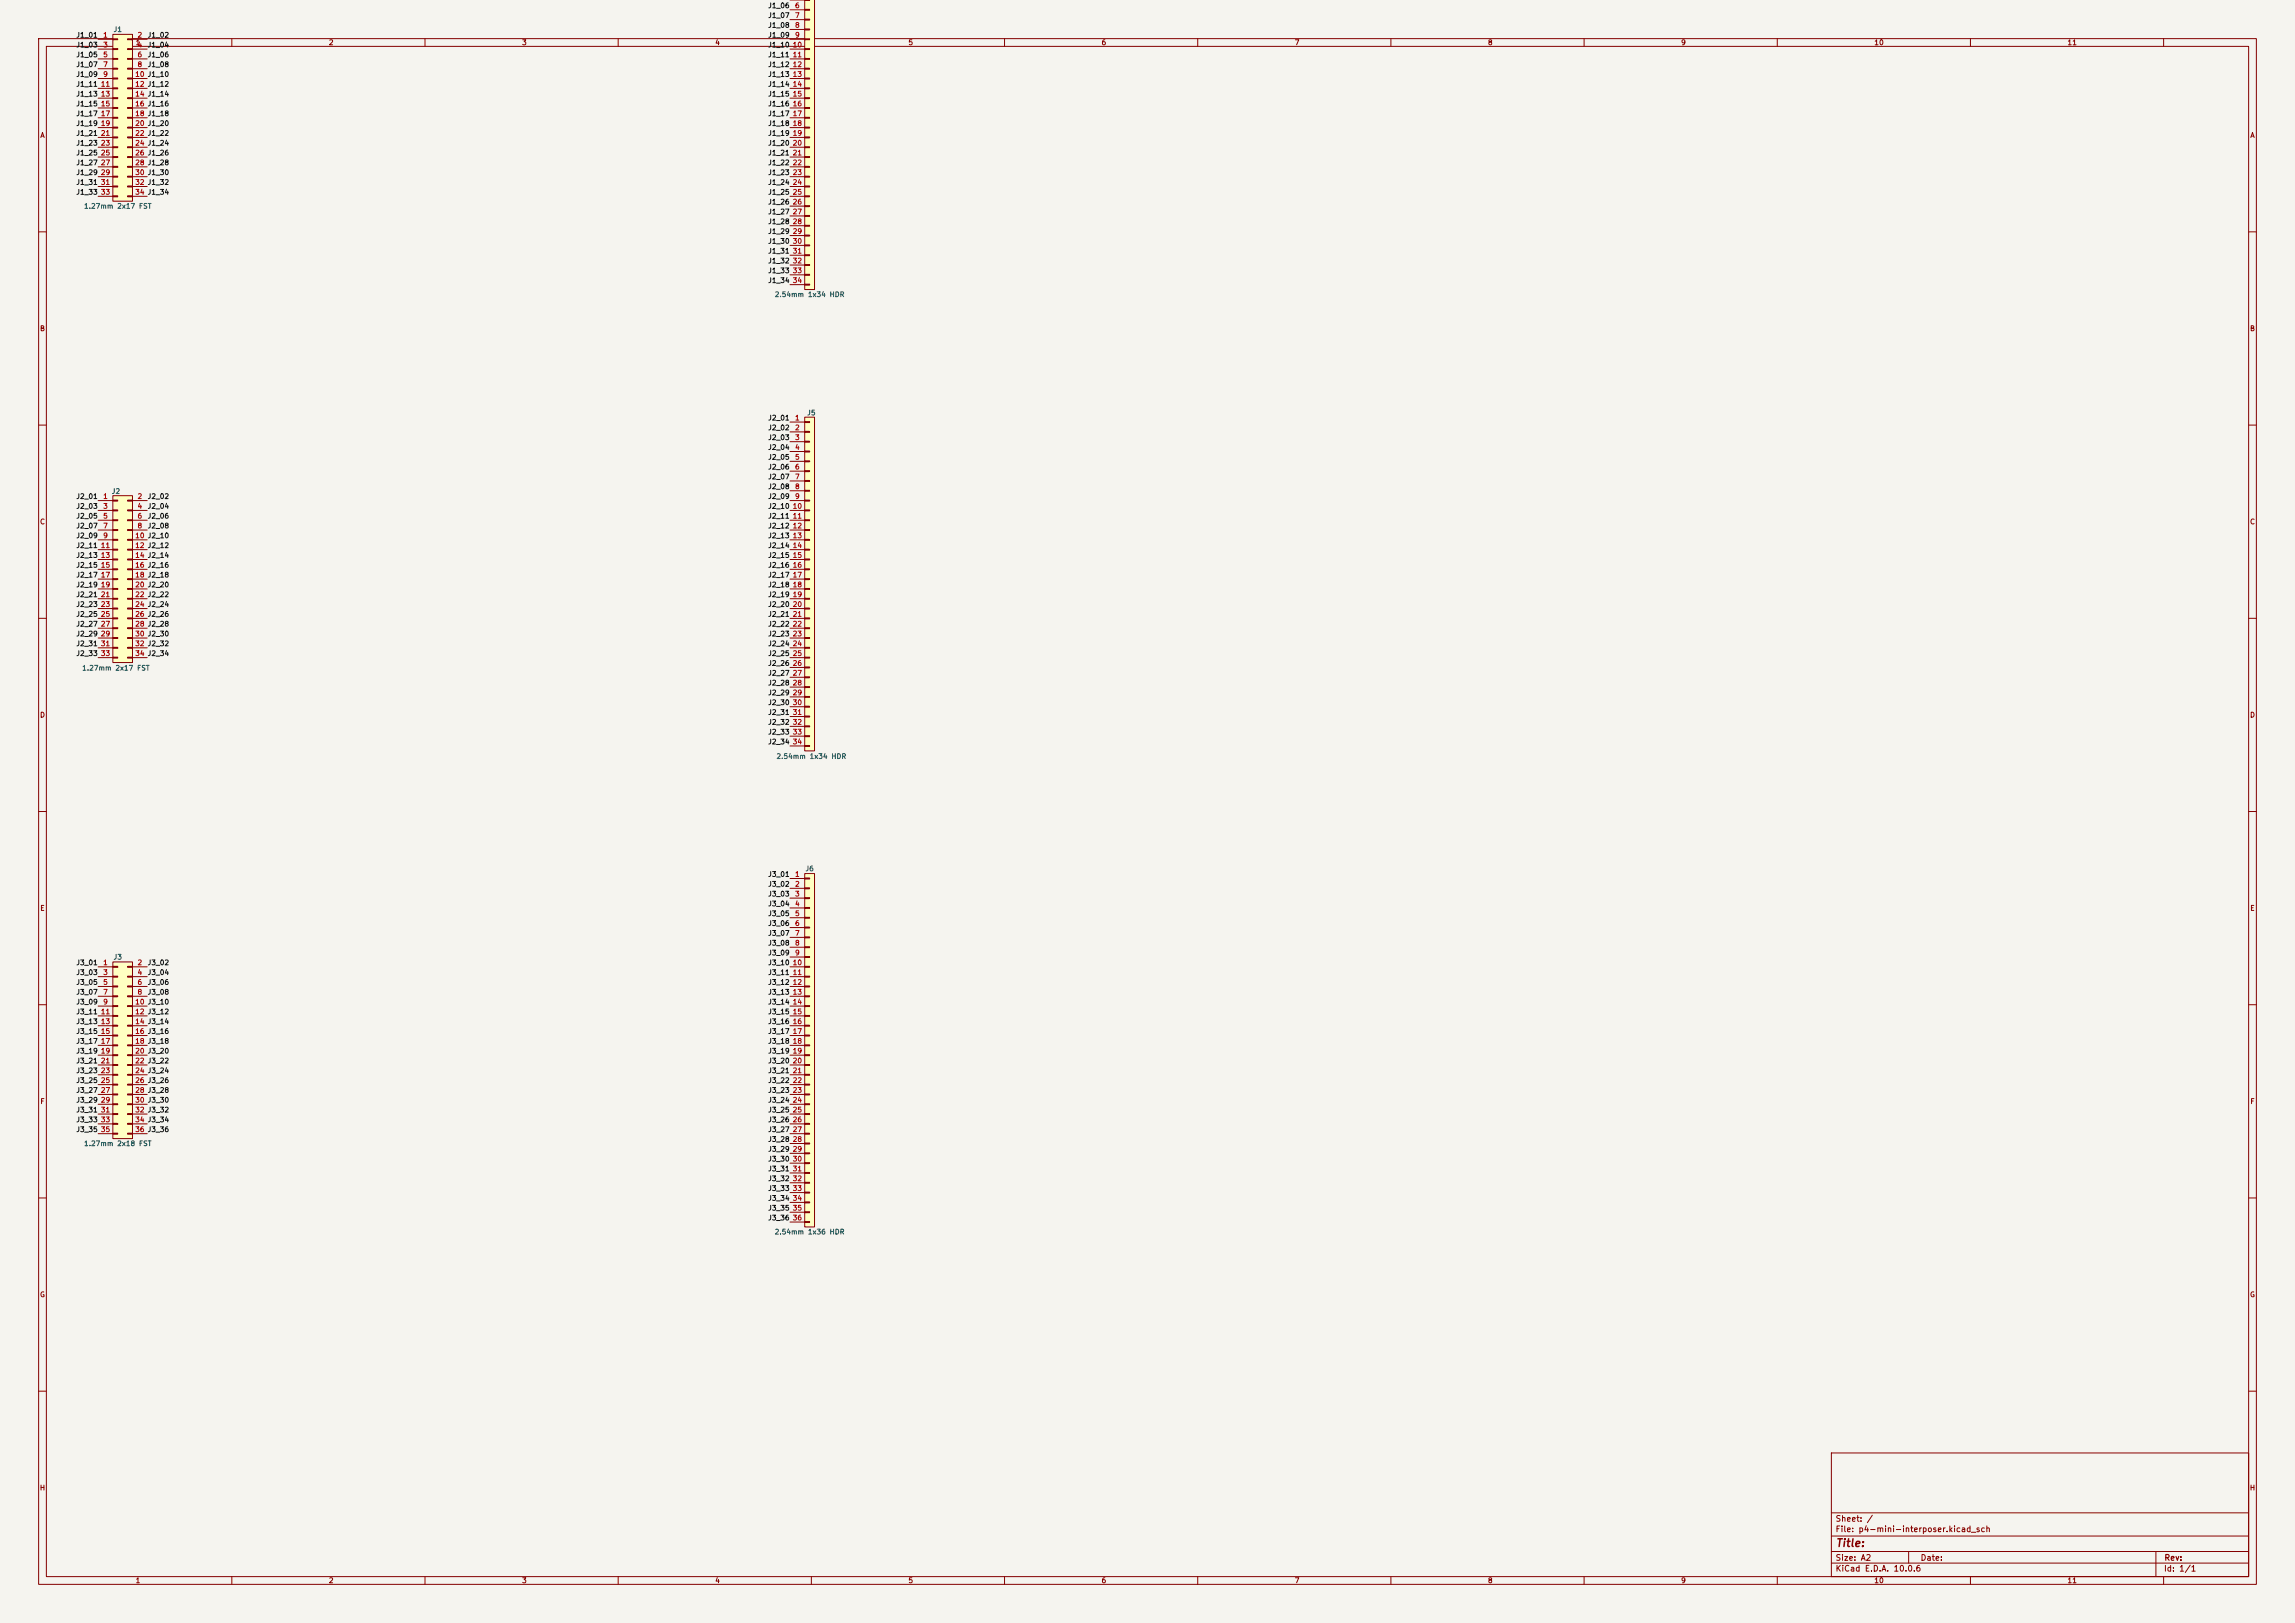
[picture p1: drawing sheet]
<svg xmlns="http://www.w3.org/2000/svg" width="594mm" height="420mm" viewBox="0 0 594 420" stroke-linecap="round" stroke-linejoin="round" font-family="sans-serif">
<defs><g id="words">
<text font-size="2" fill="#840000" x="475" y="400.8">Title:</text>
<g font-size="1.5" fill="#840000">
<text x="475" y="394.1">Sheet: /</text>
<text x="475" y="396.8">File: p4-mini-interposer.kicad_sch</text>
<text x="475" y="407">KiCad E.D.A. 10.0.6</text>
<text x="475" y="404.2">Size: A2</text>
<text x="497" y="404.2">Date:</text>
<text x="560" y="407">Id: 1/1</text>
<text x="560.1" y="404.2">Rev:</text>
</g>
<g font-size="1.3" fill="#0f0f0f">
<text x="198.7" y="-.1">J1_05</text>
<text x="198.7" y="2.4">J1_06</text>
<text x="198.7" y="5">J1_07</text>
<text x="19.6" y="10">J1_01</text>
<text x="38.1" y="10">J1_02</text>
<text x="198.7" y="7.5">J1_08</text>
<text x="198.7" y="10">J1_09</text>
<text x="19.6" y="12.6">J1_03</text>
<text x="19.6" y="15.1">J1_05</text>
<text x="19.6" y="17.7">J1_07</text>
<text x="38.1" y="15.1">J1_06</text>
<text x="38.1" y="12.6">J1_04</text>
<text x="38.1" y="17.7">J1_08</text>
<text x="198.7" y="12.6">J1_10</text>
<text x="198.7" y="15.1">J1_11</text>
<text x="198.7" y="17.7">J1_12</text>
<text x="19.6" y="20.2">J1_09</text>
<text x="19.6" y="22.7">J1_11</text>
<text x="198.7" y="20.2">J1_13</text>
<text x="198.7" y="22.7">J1_14</text>
<text x="19.6" y="25.3">J1_13</text>
<text x="19.6" y="27.8">J1_15</text>
<text x="198.7" y="25.3">J1_15</text>
<text x="198.7" y="27.8">J1_16</text>
<text x="19.6" y="30.4">J1_17</text>
<text x="19.6" y="32.9">J1_19</text>
<text x="19.6" y="35.4">J1_21</text>
<text x="198.7" y="35.4">J1_19</text>
<text x="198.7" y="30.4">J1_17</text>
<text x="198.7" y="32.9">J1_18</text>
<text x="19.6" y="38">J1_23</text>
<text x="19.6" y="40.5">J1_25</text>
<text x="198.7" y="38">J1_20</text>
<text x="198.7" y="40.5">J1_21</text>
<text x="19.6" y="45.6">J1_29</text>
<text x="19.6" y="43.1">J1_27</text>
<text x="198.7" y="43.1">J1_22</text>
<text x="198.7" y="45.6">J1_23</text>
<text x="19.6" y="48.1">J1_31</text>
<text x="19.6" y="50.7">J1_33</text>
<text x="198.7" y="48.1">J1_24</text>
<text x="198.7" y="50.7">J1_25</text>
<text x="198.7" y="53.2">J1_26</text>
<text x="198.7" y="58.3">J1_28</text>
<text x="198.7" y="55.8">J1_27</text>
<text x="198.7" y="60.8">J1_29</text>
<text x="198.7" y="63.4">J1_30</text>
<text x="198.7" y="65.9">J1_31</text>
<text x="198.7" y="68.5">J1_32</text>
<text x="198.7" y="71">J1_33</text>
<text x="198.7" y="73.5">J1_34</text>
<text x="198.7" y="109.1">J2_01</text>
<text x="198.7" y="111.6">J2_02</text>
<text x="198.7" y="114.2">J2_03</text>
<text x="198.7" y="116.7">J2_04</text>
<text x="198.7" y="119.3">J2_05</text>
<text x="198.7" y="121.8">J2_06</text>
<text x="198.7" y="124.3">J2_07</text>
<text x="19.6" y="129.4">J2_01</text>
<text x="19.6" y="132">J2_03</text>
<text x="38.1" y="129.4">J2_02</text>
<text x="38.1" y="132">J2_04</text>
<text x="198.7" y="132">J2_10</text>
<text x="198.7" y="126.9">J2_08</text>
<text x="198.7" y="129.4">J2_09</text>
<text x="19.6" y="134.5">J2_05</text>
<text x="19.6" y="137">J2_07</text>
<text x="38.1" y="134.5">J2_06</text>
<text x="38.1" y="137">J2_08</text>
<text x="198.7" y="134.5">J2_11</text>
<text x="198.7" y="137">J2_12</text>
<text x="19.6" y="139.6">J2_09</text>
<text x="19.6" y="142.1">J2_11</text>
<text x="198.7" y="139.6">J2_13</text>
<text x="198.7" y="142.1">J2_14</text>
<text x="19.6" y="144.7">J2_13</text>
<text x="19.6" y="147.2">J2_15</text>
<text x="19.6" y="149.7">J2_17</text>
<text x="198.7" y="144.7">J2_15</text>
<text x="198.7" y="147.2">J2_16</text>
<text x="198.7" y="149.7">J2_17</text>
<text x="19.6" y="152.3">J2_19</text>
<text x="19.6" y="154.8">J2_21</text>
<text x="198.7" y="152.3">J2_18</text>
<text x="198.7" y="154.8">J2_19</text>
<text x="19.6" y="157.4">J2_23</text>
<text x="19.6" y="159.9">J2_25</text>
<text x="198.7" y="157.4">J2_20</text>
<text x="198.7" y="159.9">J2_21</text>
<text x="19.6" y="162.4">J2_27</text>
<text x="19.6" y="165">J2_29</text>
<text x="19.6" y="167.5">J2_31</text>
<text x="198.7" y="162.4">J2_22</text>
<text x="198.7" y="165">J2_23</text>
<text x="198.7" y="167.5">J2_24</text>
<text x="19.6" y="170.1">J2_33</text>
<text x="198.7" y="172.6">J2_26</text>
<text x="198.7" y="170.1">J2_25</text>
<text x="198.7" y="175.1">J2_27</text>
<text x="198.7" y="177.7">J2_28</text>
<text x="198.7" y="180.2">J2_29</text>
<text x="198.7" y="182.8">J2_30</text>
<text x="198.7" y="185.3">J2_31</text>
<text x="198.7" y="187.8">J2_32</text>
<text x="198.7" y="190.4">J2_33</text>
<text x="198.7" y="192.9">J2_34</text>
<text x="198.7" y="227.2">J3_01</text>
<text x="198.7" y="229.7">J3_02</text>
<text x="198.7" y="232.3">J3_03</text>
<text x="198.7" y="239.9">J3_06</text>
<text x="198.7" y="237.4">J3_05</text>
<text x="198.7" y="234.8">J3_04</text>
<text x="198.7" y="242.4">J3_07</text>
<text x="198.7" y="245">J3_08</text>
<text x="19.6" y="250.1">J3_01</text>
<text x="38.1" y="250.1">J3_02</text>
<text x="198.7" y="247.5">J3_09</text>
<text x="198.7" y="250.1">J3_10</text>
<text x="19.6" y="252.6">J3_03</text>
<text x="19.6" y="255.1">J3_05</text>
<text x="19.6" y="257.7">J3_07</text>
<text x="38.1" y="252.6">J3_04</text>
<text x="38.1" y="255.1">J3_06</text>
<text x="38.1" y="257.7">J3_08</text>
<text x="198.7" y="252.6">J3_11</text>
<text x="198.7" y="255.1">J3_12</text>
<text x="198.7" y="257.7">J3_13</text>
<text x="19.6" y="260.2">J3_09</text>
<text x="19.6" y="262.8">J3_11</text>
<text x="198.7" y="260.2">J3_14</text>
<text x="198.7" y="262.8">J3_15</text>
<text x="19.6" y="265.3">J3_13</text>
<text x="19.6" y="267.8">J3_15</text>
<text x="198.7" y="265.3">J3_16</text>
<text x="198.7" y="267.8">J3_17</text>
<text x="19.6" y="270.4">J3_17</text>
<text x="19.6" y="272.9">J3_19</text>
<text x="19.6" y="275.5">J3_21</text>
<text x="198.7" y="270.4">J3_18</text>
<text x="198.7" y="272.9">J3_19</text>
<text x="198.7" y="275.5">J3_20</text>
<text x="19.6" y="278">J3_23</text>
<text x="19.6" y="280.5">J3_25</text>
<text x="198.7" y="278">J3_21</text>
<text x="198.7" y="280.5">J3_22</text>
<text x="19.6" y="283.1">J3_27</text>
<text x="19.6" y="285.6">J3_29</text>
<text x="198.7" y="283.1">J3_23</text>
<text x="198.7" y="285.6">J3_24</text>
<text x="19.6" y="288.2">J3_31</text>
<text x="19.6" y="290.7">J3_33</text>
<text x="19.6" y="293.2">J3_35</text>
<text x="198.7" y="288.2">J3_25</text>
<text x="198.7" y="290.7">J3_26</text>
<text x="198.7" y="293.2">J3_27</text>
<text x="198.7" y="295.8">J3_28</text>
<text x="198.7" y="298.3">J3_29</text>
<text x="198.7" y="305.9">J3_32</text>
<text x="198.7" y="300.9">J3_30</text>
<text x="198.7" y="303.4">J3_31</text>
<text x="198.7" y="308.5">J3_33</text>
<text x="198.7" y="311">J3_34</text>
<text x="198.7" y="316.1">J3_36</text>
<text x="198.7" y="313.6">J3_35</text>
</g>
<g font-size="1.3" fill="#a90000">
<text x="205.6" y="2.4">6</text>
<text x="205.6" y="4.9">7</text>
<text x="26.6" y="10">1</text>
<text x="35.5" y="10">2</text>
<text x="205.6" y="7.5">8</text>
<text x="205.6" y="10">9</text>
<text x="26.6" y="12.6">3</text>
<text x="26.6" y="15.1">5</text>
<text x="26.6" y="17.6">7</text>
<text x="35.5" y="12.6">4</text>
<text x="35.5" y="15.1">6</text>
<text x="35.5" y="17.6">8</text>
<text x="205" y="12.6">10</text>
<text x="205" y="15.1">11</text>
<text x="205" y="17.6">12</text>
<text x="26" y="22.7">11</text>
<text x="26.6" y="20.2">9</text>
<text x="34.9" y="20.2">10 J1_10</text>
<text x="34.9" y="22.7">12 J1_12</text>
<text x="205" y="20.2">13</text>
<text x="205" y="22.7">14</text>
<text x="26" y="25.3">13</text>
<text x="26" y="27.8">15</text>
<text x="34.9" y="25.3">14 J1_14</text>
<text x="34.9" y="27.8">16 J1_16</text>
<text x="205" y="25.3">15</text>
<text x="205" y="27.8">16</text>
<text x="26" y="30.3">17</text>
<text x="26" y="32.9">19</text>
<text x="26" y="35.4">21</text>
<text x="34.9" y="30.3">18 J1_18</text>
<text x="34.9" y="32.9">20 J1_20</text>
<text x="34.9" y="35.4">22 J1_22</text>
<text x="205" y="30.3">17</text>
<text x="205" y="32.9">18</text>
<text x="205" y="35.4">19</text>
<text x="26" y="38">23</text>
<text x="26" y="40.5">25</text>
<text x="34.9" y="38">24 J1_24</text>
<text x="34.9" y="40.5">26 J1_26</text>
<text x="205" y="38">20</text>
<text x="205" y="40.5">21</text>
<text x="26" y="43">27</text>
<text x="26" y="45.6">29</text>
<text x="34.9" y="43">28 J1_28</text>
<text x="34.9" y="45.6">30 J1_30</text>
<text x="205" y="43">22</text>
<text x="205" y="45.6">23</text>
<text x="26" y="48.1">31</text>
<text x="26" y="50.7">33</text>
<text x="34.9" y="48.1">32 J1_32</text>
<text x="34.9" y="50.7">34 J1_34</text>
<text x="205" y="48.1">24</text>
<text x="205" y="50.7">25</text>
<text x="205" y="53.2">26</text>
<text x="205" y="55.7">27</text>
<text x="205" y="58.3">28</text>
<text x="205" y="60.8">29</text>
<text x="205" y="63.4">30</text>
<text x="205" y="65.9">31</text>
<text x="205" y="68.4">32</text>
<text x="205" y="71">33</text>
<text x="205" y="73.5">34</text>
<text x="205.6" y="109.1">1</text>
<text x="205.6" y="111.6">2</text>
<text x="205.6" y="114.2">3</text>
<text x="205.6" y="116.7">4</text>
<text x="205.6" y="119.2">5</text>
<text x="205.6" y="121.8">6</text>
<text x="205.6" y="124.3">7</text>
<text x="26.6" y="129.4">1</text>
<text x="26.6" y="131.9">3</text>
<text x="35.5" y="129.4">2</text>
<text x="35.5" y="131.9">4</text>
<text x="205" y="131.9">10</text>
<text x="205.6" y="126.9">8</text>
<text x="205.6" y="129.4">9</text>
<text x="26.6" y="134.5">5</text>
<text x="26.6" y="137">7</text>
<text x="35.5" y="134.5">6</text>
<text x="35.5" y="137">8</text>
<text x="205" y="134.5">11</text>
<text x="205" y="137">12</text>
<text x="26" y="142.1">11</text>
<text x="26.6" y="139.6">9</text>
<text x="34.9" y="139.6">10 J2_10</text>
<text x="34.9" y="142.1">12 J2_12</text>
<text x="205" y="139.6">13</text>
<text x="205" y="142.1">14</text>
<text x="26" y="144.6">13</text>
<text x="26" y="147.2">15</text>
<text x="26" y="149.7">17</text>
<text x="34.9" y="144.6">14 J2_14</text>
<text x="34.9" y="147.2">16 J2_16</text>
<text x="34.9" y="149.7">18 J2_18</text>
<text x="205" y="144.6">15</text>
<text x="205" y="147.2">16</text>
<text x="205" y="149.7">17</text>
<text x="26" y="152.3">19</text>
<text x="26" y="154.8">21</text>
<text x="34.9" y="152.3">20 J2_20</text>
<text x="34.9" y="154.8">22 J2_22</text>
<text x="205" y="152.3">18</text>
<text x="205" y="154.8">19</text>
<text x="26" y="157.3">23</text>
<text x="26" y="159.9">25</text>
<text x="34.9" y="157.3">24 J2_24</text>
<text x="34.9" y="159.9">26 J2_26</text>
<text x="205" y="157.3">20</text>
<text x="205" y="159.9">21</text>
<text x="26" y="162.4">27</text>
<text x="26" y="165">29</text>
<text x="26" y="167.5">31</text>
<text x="34.9" y="162.4">28 J2_28</text>
<text x="34.9" y="165">30 J2_30</text>
<text x="34.9" y="167.5">32 J2_32</text>
<text x="205" y="162.4">22</text>
<text x="205" y="165">23</text>
<text x="205" y="167.5">24</text>
<text x="26" y="170">33</text>
<text x="34.9" y="170">34 J2_34</text>
<text x="205" y="170">25</text>
<text x="205" y="172.6">26</text>
<text x="205" y="175.1">27</text>
<text x="205" y="177.7">28</text>
<text x="205" y="180.2">29</text>
<text x="205" y="182.7">30</text>
<text x="205" y="185.3">31</text>
<text x="205" y="187.8">32</text>
<text x="205" y="190.4">33</text>
<text x="205" y="192.9">34</text>
<text x="205.6" y="227.2">1</text>
<text x="205.6" y="229.7">2</text>
<text x="205.6" y="232.3">3</text>
<text x="205.6" y="234.8">4</text>
<text x="205.6" y="237.4">5</text>
<text x="205.6" y="239.9">6</text>
<text x="205.6" y="242.4">7</text>
<text x="205.6" y="245">8</text>
<text x="26.6" y="250.1">1</text>
<text x="35.5" y="250.1">2</text>
<text x="205" y="250.1">10</text>
<text x="205.6" y="247.5">9</text>
<text x="26.6" y="252.6">3</text>
<text x="26.6" y="255.1">5</text>
<text x="26.6" y="257.7">7</text>
<text x="35.5" y="252.6">4</text>
<text x="35.5" y="255.1">6</text>
<text x="35.5" y="257.7">8</text>
<text x="205" y="252.6">11</text>
<text x="205" y="255.1">12</text>
<text x="205" y="257.7">13</text>
<text x="26" y="262.8">11</text>
<text x="26.6" y="260.2">9</text>
<text x="34.9" y="260.2">10 J3_10</text>
<text x="34.9" y="262.8">12 J3_12</text>
<text x="205" y="260.2">14</text>
<text x="205" y="262.8">15</text>
<text x="26" y="265.3">13</text>
<text x="26" y="267.8">15</text>
<text x="34.9" y="265.3">14 J3_14</text>
<text x="34.9" y="267.8">16 J3_16</text>
<text x="205" y="265.3">16</text>
<text x="205" y="267.8">17</text>
<text x="26" y="270.4">17</text>
<text x="26" y="272.9">19</text>
<text x="26" y="275.5">21</text>
<text x="34.9" y="270.4">18 J3_18</text>
<text x="34.9" y="272.9">20 J3_20</text>
<text x="34.9" y="275.5">22 J3_22</text>
<text x="205" y="270.4">18</text>
<text x="205" y="272.9">19</text>
<text x="205" y="275.5">20</text>
<text x="26" y="278">23</text>
<text x="26" y="280.5">25</text>
<text x="34.9" y="278">24 J3_24</text>
<text x="34.9" y="280.5">26 J3_26</text>
<text x="205" y="278">21</text>
<text x="205" y="280.5">22</text>
<text x="26" y="283.1">27</text>
<text x="26" y="285.6">29</text>
<text x="34.9" y="283.1">28 J3_28</text>
<text x="34.9" y="285.6">30 J3_30</text>
<text x="205" y="283.1">23</text>
<text x="205" y="285.6">24</text>
<text x="26" y="288.2">31</text>
<text x="26" y="290.7">33</text>
<text x="26" y="293.2">35</text>
<text x="34.9" y="288.2">32 J3_32</text>
<text x="34.9" y="290.7">34 J3_34</text>
<text x="34.9" y="293.2">36 J3_36</text>
<text x="205" y="288.2">25</text>
<text x="205" y="290.7">26</text>
<text x="205" y="293.2">27</text>
<text x="205" y="295.8">28</text>
<text x="205" y="298.3">29</text>
<text x="205" y="300.9">30</text>
<text x="205" y="303.4">31</text>
<text x="205" y="305.9">32</text>
<text x="205" y="308.5">33</text>
<text x="205" y="311">34</text>
<text x="205" y="313.6">35</text>
<text x="205" y="316.1">36</text>
</g>
<g font-size="1.3" fill="#006464">
<text x="29.3" y="8.6">J1</text>
<text x="21.6" y="54.3">1.27mm 2x17 FST</text>
<text x="200.4" y="77.2">2.54mm 1x34 HDR</text>
<text x="208.8" y="107.8">J5</text>
<text x="28.8" y="128.1">J2</text>
<text x="21.1" y="173.8">1.27mm 2x17 FST</text>
<text x="200.8" y="196.7">2.54mm 1x34 HDR</text>
<text x="208.3" y="225.8">J6</text>
<text x="29.3" y="248.6">J3</text>
<text x="21.6" y="296.9">1.27mm 2x18 FST</text>
<text x="200.4" y="319.7">2.54mm 1x36 HDR</text>
</g>
<g font-size="1.3" fill="#840000">
<text x="35" y="12">1</text>
<text x="85" y="12">2</text>
<text x="135" y="12">3</text>
<text x="185" y="12">4</text>
<text x="235" y="12">5</text>
<text x="285" y="12">6</text>
<text x="335" y="12">7</text>
<text x="385" y="12">8</text>
<text x="435" y="12">9</text>
<text x="485" y="12">10</text>
<text x="535" y="12">11</text>
<text x="10.3" y="36">A</text>
<text x="582.3" y="36">A</text>
<text x="10.2" y="86">B</text>
<text x="582.2" y="86">B</text>
<text x="10.2" y="136">C</text>
<text x="582.2" y="136">C</text>
<text x="10.2" y="186">D</text>
<text x="582.2" y="186">D</text>
<text x="10.3" y="236">E</text>
<text x="582.3" y="236">E</text>
<text x="10.3" y="286">F</text>
<text x="582.3" y="286">F</text>
<text x="10.2" y="336">G</text>
<text x="582.2" y="336">G</text>
<text x="10.2" y="386">H</text>
<text x="582.2" y="386">H</text>
<text x="35" y="410">1</text>
<text x="85" y="410">2</text>
<text x="135" y="410">3</text>
<text x="185" y="410">4</text>
<text x="235" y="410">5</text>
<text x="285" y="410">6</text>
<text x="335" y="410">7</text>
<text x="385" y="410">8</text>
<text x="435" y="410">9</text>
<text x="485" y="410">10</text>
<text x="535" y="410">11</text>
</g>
</g></defs>
<path d="M0 0h594v420h-594z" fill="#f5f4ef" stroke="#f5f4ef" stroke-width=".26"/>
<g fill="none" stroke="#840000" stroke-width=".26">
<path d="M10 10h574v400h-574zM12 12h570v396h-570zM60 10v2M110 10v2M160 10v2M210 10v2M260 10v2M310 10v2M360 10v2M410 10v2M460 10v2M510 10v2"/>
<path d="M560 10v2M10 60h2M582 60h2M10 110h2M582 110h2M10 160h2M582 160h2M10 210h2M582 210h2M10 260h2M582 260h2M10 310h2"/>
<path d="M582 310h2M10 360h2M474 376h108v32h-108zM582 360h2M474 397.5h108M474 391.5h108M60 408v2M110 408v2M160 408v2M210 408v2M260 408v2M310 408v2"/>
<path d="M360 408v2M410 408v2M460 408v2M474 404.5h108M474 401.5h108M494 401.5v3M510 408v2M558 401.5v6.5M560 408v2"/>
</g>
<path d="M208.3 -.1h2.5v75h-2.5z" fill="#ffffc2"/>
<g fill="none" stroke="#840000" stroke-width=".26">
<path d="M209.5 -.1v.2h-1.2v-.1v74.9h2.5v-74.9M204.5 0h3.8M204.5 2.5h3.8M204.5 5.1h3.8M204.5 7.6h3.8M204.5 10.2h3.8M204.5 12.7h3.8M204.5 15.2h3.8M204.5 17.8h3.8M208.3 2.4h1.2v.3h-1.2zM208.3 5h1.2v.2h-1.2zM208.3 7.5h1.2v.2h-1.2z"/>
<path d="M208.3 10h1.2v.3h-1.2zM208.3 12.6h1.2v.2h-1.2zM208.3 15.1h1.2v.3h-1.2zM208.3 17.7h1.2v.2h-1.2zM204.5 20.3h3.8M204.5 22.9h3.8M204.5 25.4h3.8M204.5 27.9h3.8M204.5 30.5h3.8M204.5 33h3.8M204.5 35.6h3.8M204.5 38.1h3.8"/>
<path d="M208.3 20.2h1.2v.2h-1.2zM208.3 22.7h1.2v.3h-1.2zM208.3 25.3h1.2v.2h-1.2zM208.3 27.8h1.2v.3h-1.2zM208.3 30.4h1.2v.2h-1.2zM208.3 32.9h1.2v.2h-1.2zM208.3 35.4h1.2v.3h-1.2zM208.3 38h1.2v.2h-1.2zM204.5 40.6h3.8M204.5 43.2h3.8M204.5 45.7h3.8M204.5 48.3h3.8"/>
<path d="M204.5 50.8h3.8M204.5 53.3h3.8M204.5 55.9h3.8M204.5 58.4h3.8M208.3 40.5h1.2v.3h-1.2zM208.3 43.1h1.2v.2h-1.2zM208.3 45.6h1.2v.2h-1.2zM208.3 48.1h1.2v.3h-1.2zM208.3 50.7h1.2v.2h-1.2zM208.3 53.2h1.2v.3h-1.2zM208.3 55.8h1.2v.2h-1.2zM208.3 58.3h1.2v.2h-1.2z"/>
<path d="M204.5 61h3.8M204.5 63.5h3.8M204.5 66h3.8M204.5 68.6h3.8M204.5 71.1h3.8M204.5 73.7h3.8M208.3 60.8h1.2v.3h-1.2zM208.3 63.4h1.2v.2h-1.2zM208.3 65.9h1.2v.3h-1.2zM208.3 68.5h1.2v.2h-1.2zM208.3 71h1.2v.2h-1.2zM208.3 73.5h1.2v.3h-1.2z"/>
</g>
<path d="M208.3 226.1h2.5v91.4h-2.5z" fill="#ffffc2"/>
<g fill="none" stroke="#840000" stroke-width=".26">
<path d="M204.5 227.3h3.8M204.5 229.9h3.8M204.5 232.4h3.8M204.5 235h3.8M204.5 237.5h3.8M208.3 226.1h2.5v91.4h-2.5zM208.3 227.2h1.2v.3h-1.2zM208.3 229.7h1.2v.3h-1.2zM208.3 232.3h1.2v.2h-1.2zM208.3 234.8h1.2v.3h-1.2zM208.3 237.4h1.2v.2h-1.2zM208.3 239.9h1.2v.3h-1.2z"/>
<path d="M204.5 240h3.8M204.5 242.6h3.8M204.5 245.1h3.8M204.5 247.7h3.8M204.5 250.2h3.8M204.5 252.7h3.8M204.5 255.3h3.8M204.5 257.8h3.8M208.3 242.4h1.2v.3h-1.2zM208.3 245h1.2v.2h-1.2zM208.3 247.5h1.2v.3h-1.2zM208.3 250.1h1.2v.2h-1.2z"/>
<path d="M208.3 252.6h1.2v.3h-1.2zM208.3 255.1h1.2v.3h-1.2zM208.3 257.7h1.2v.2h-1.2zM204.5 260.4h3.8M204.5 262.9h3.8M204.5 265.4h3.8M204.5 268h3.8M204.5 270.5h3.8M204.5 273.1h3.8M204.5 275.6h3.8M204.5 278.1h3.8M208.3 260.2h1.2v.3h-1.2z"/>
<path d="M208.3 262.8h1.2v.2h-1.2zM208.3 265.3h1.2v.3h-1.2zM208.3 267.8h1.2v.3h-1.2zM208.3 270.4h1.2v.2h-1.2zM208.3 272.9h1.2v.3h-1.2zM208.3 275.5h1.2v.2h-1.2zM208.3 278h1.2v.3h-1.2zM204.5 280.7h3.8M204.5 283.2h3.8M204.5 285.8h3.8M204.5 288.3h3.8M204.5 290.8h3.8"/>
<path d="M204.5 293.4h3.8M204.5 295.9h3.8M204.5 298.5h3.8M208.3 280.5h1.2v.3h-1.2zM208.3 283.1h1.2v.2h-1.2zM208.3 285.6h1.2v.3h-1.2zM208.3 288.2h1.2v.2h-1.2zM208.3 290.7h1.2v.3h-1.2zM208.3 293.2h1.2v.3h-1.2zM208.3 295.8h1.2v.2h-1.2zM208.3 298.3h1.2v.3h-1.2zM204.5 301h3.8"/>
<path d="M204.5 303.5h3.8M204.5 306.1h3.8M204.5 308.6h3.8M204.5 311.2h3.8M204.5 313.7h3.8M204.5 316.2h3.8M208.3 300.9h1.2v.2h-1.2zM208.3 303.4h1.2v.3h-1.2zM208.3 305.9h1.2v.3h-1.2zM208.3 308.5h1.2v.2h-1.2zM208.3 311h1.2v.3h-1.2zM208.3 313.6h1.2v.2h-1.2z"/>
<path d="M208.3 316.1h1.2v.3h-1.2z"/>
</g>
<path d="M29.2 248.9h5.1v45.7h-5.1z" fill="#ffffc2"/>
<g fill="none" stroke="#840000" stroke-width=".26">
<path d="M25.4 250.2h3.8M25.4 252.7h3.8M25.4 255.3h3.8M25.4 257.8h3.8M29.2 248.9h5.1v45.7h-5.1zM29.2 250.1h1.3v.2h-1.3zM29.2 252.6h1.3v.3h-1.3zM29.2 255.1h1.3v.3h-1.3zM29.2 257.7h1.3v.2h-1.3zM33 250.1h1.3v.2h-1.3zM33 252.6h1.3v.3h-1.3zM33 255.1h1.3v.3h-1.3z"/>
<path d="M33 257.7h1.3v.2h-1.3zM34.3 250.2h3.8M34.3 252.7h3.8M34.3 255.3h3.8M34.3 257.8h3.8M25.4 260.4h3.8M25.4 262.9h3.8M25.4 265.4h3.8M25.4 268h3.8M25.4 270.5h3.8M25.4 273.1h3.8M25.4 275.6h3.8"/>
<path d="M25.4 278.1h3.8M29.2 260.2h1.3v.3h-1.3zM29.2 262.8h1.3v.2h-1.3zM29.2 265.3h1.3v.3h-1.3zM29.2 267.8h1.3v.3h-1.3zM29.2 270.4h1.3v.2h-1.3zM29.2 272.9h1.3v.3h-1.3zM29.2 275.5h1.3v.2h-1.3zM29.2 278h1.3v.3h-1.3zM33 260.2h1.3v.3h-1.3zM33 262.8h1.3v.2h-1.3zM33 265.3h1.3v.3h-1.3z"/>
<path d="M33 267.8h1.3v.3h-1.3zM33 270.4h1.3v.2h-1.3zM33 272.9h1.3v.3h-1.3zM33 275.5h1.3v.2h-1.3zM33 278h1.3v.3h-1.3zM34.3 260.4h3.8M34.3 262.9h3.8M34.3 265.4h3.8M34.3 268h3.8M34.3 270.5h3.8M34.3 273.1h3.8M34.3 275.6h3.8"/>
<path d="M34.3 278.1h3.8M25.4 280.7h3.8M25.4 283.2h3.8M25.4 285.8h3.8M25.4 288.3h3.8M25.4 290.8h3.8M25.4 293.4h3.8M29.2 280.5h1.3v.3h-1.3zM29.2 283.1h1.3v.2h-1.3zM29.2 285.6h1.3v.3h-1.3zM29.2 288.2h1.3v.2h-1.3zM29.2 290.7h1.3v.3h-1.3z"/>
<path d="M29.2 293.2h1.3v.3h-1.3zM33 280.5h1.3v.3h-1.3zM33 283.1h1.3v.2h-1.3zM33 285.6h1.3v.3h-1.3zM33 288.2h1.3v.2h-1.3zM33 290.7h1.3v.3h-1.3zM33 293.2h1.3v.3h-1.3zM34.3 280.7h3.8M34.3 283.2h3.8M34.3 285.8h3.8M34.3 288.3h3.8M34.3 290.8h3.8"/>
<path d="M34.3 293.4h3.8"/>
</g>
<path d="M29.2 8.9h5.1v43.2h-5.1z" fill="#ffffc2"/>
<g fill="none" stroke="#840000" stroke-width=".26">
<path d="M25.4 10.2h3.8M25.4 12.7h3.8M25.4 15.2h3.8M25.4 17.8h3.8M29.2 8.9h5.1v43.2h-5.1zM29.2 10h1.3v.3h-1.3zM29.2 12.6h1.3v.2h-1.3zM29.2 15.1h1.3v.3h-1.3zM29.2 17.7h1.3v.2h-1.3zM33 10h1.3v.3h-1.3zM33 12.6h1.3v.2h-1.3zM33 15.1h1.3v.3h-1.3z"/>
<path d="M33 17.7h1.3v.2h-1.3zM34.3 10.2h3.8M34.3 12.7h3.8M34.3 15.2h3.8M34.3 17.8h3.8M25.4 20.3h3.8M25.4 22.9h3.8M25.4 25.4h3.8M25.4 27.9h3.8M25.4 30.5h3.8M25.4 33h3.8M25.4 35.6h3.8"/>
<path d="M25.4 38.1h3.8M29.2 20.2h1.3v.2h-1.3zM29.2 22.7h1.3v.3h-1.3zM29.2 25.3h1.3v.2h-1.3zM29.2 27.8h1.3v.3h-1.3zM29.2 30.4h1.3v.2h-1.3zM29.2 32.9h1.3v.2h-1.3zM29.2 35.4h1.3v.3h-1.3zM29.2 38h1.3v.2h-1.3zM33 20.2h1.3v.2h-1.3zM33 22.7h1.3v.3h-1.3zM33 25.3h1.3v.2h-1.3z"/>
<path d="M33 27.8h1.3v.3h-1.3zM33 30.4h1.3v.2h-1.3zM33 32.9h1.3v.2h-1.3zM33 35.4h1.3v.3h-1.3zM33 38h1.3v.2h-1.3zM34.3 20.3h3.8M34.3 22.9h3.8M34.3 25.4h3.8M34.3 27.9h3.8M34.3 30.5h3.8M34.3 33h3.8M34.3 35.6h3.8"/>
<path d="M34.3 38.1h3.8M25.4 40.6h3.8M25.4 43.2h3.8M25.4 45.7h3.8M25.4 48.3h3.8M25.4 50.8h3.8M29.2 40.5h1.3v.3h-1.3zM29.2 43.1h1.3v.2h-1.3zM29.2 45.6h1.3v.2h-1.3zM29.2 48.1h1.3v.3h-1.3zM29.2 50.7h1.3v.2h-1.3zM33 40.5h1.3v.3h-1.3z"/>
<path d="M33 43.1h1.3v.2h-1.3zM33 45.6h1.3v.2h-1.3zM33 48.1h1.3v.3h-1.3zM33 50.7h1.3v.2h-1.3zM34.3 40.6h3.8M34.3 43.2h3.8M34.3 45.7h3.8M34.3 48.3h3.8M34.3 50.8h3.8"/>
</g>
<path d="M29.2 128.3h5.1v43.2h-5.1z" fill="#ffffc2"/>
<g fill="none" stroke="#840000" stroke-width=".26">
<path d="M25.4 129.5h3.8M25.4 132.1h3.8M25.4 134.6h3.8M25.4 137.2h3.8M25.4 139.7h3.8M29.2 128.3h5.1v43.2h-5.1zM29.2 129.4h1.3v.3h-1.3zM29.2 132h1.3v.2h-1.3zM29.2 134.5h1.3v.2h-1.3zM29.2 137h1.3v.3h-1.3zM29.2 139.6h1.3v.2h-1.3zM33 129.4h1.3v.3h-1.3z"/>
<path d="M33 132h1.3v.2h-1.3zM33 134.5h1.3v.2h-1.3zM33 137h1.3v.3h-1.3zM33 139.6h1.3v.2h-1.3zM34.3 129.5h3.8M34.3 132.1h3.8M34.3 134.6h3.8M34.3 137.2h3.8M34.3 139.7h3.8M25.4 142.2h3.8M25.4 144.8h3.8M25.4 147.3h3.8"/>
<path d="M25.4 149.9h3.8M25.4 152.4h3.8M25.4 154.9h3.8M25.4 157.5h3.8M29.2 142.1h1.3v.3h-1.3zM29.2 144.7h1.3v.2h-1.3zM29.2 147.2h1.3v.2h-1.3zM29.2 149.7h1.3v.3h-1.3zM29.2 152.3h1.3v.2h-1.3zM29.2 154.8h1.3v.3h-1.3zM29.2 157.4h1.3v.2h-1.3zM29.2 159.9h1.3v.2h-1.3z"/>
<path d="M33 142.1h1.3v.3h-1.3zM33 144.7h1.3v.2h-1.3zM33 147.2h1.3v.2h-1.3zM33 149.7h1.3v.3h-1.3zM33 152.3h1.3v.2h-1.3zM33 154.8h1.3v.3h-1.3zM33 157.4h1.3v.2h-1.3zM33 159.9h1.3v.2h-1.3zM34.3 142.2h3.8M34.3 144.8h3.8M34.3 147.3h3.8M34.3 149.9h3.8"/>
<path d="M34.3 152.4h3.8M34.3 154.9h3.8M34.3 157.5h3.8M25.4 160h3.8M25.4 162.6h3.8M25.4 165.1h3.8M25.4 167.6h3.8M25.4 170.2h3.8M29.2 162.4h1.3v.3h-1.3zM29.2 165h1.3v.2h-1.3zM29.2 167.5h1.3v.3h-1.3zM29.2 170.1h1.3v.2h-1.3z"/>
<path d="M33 162.4h1.3v.3h-1.3zM33 165h1.3v.2h-1.3zM33 167.5h1.3v.3h-1.3zM33 170.1h1.3v.2h-1.3zM34.3 160h3.8M34.3 162.6h3.8M34.3 165.1h3.8M34.3 167.6h3.8M34.3 170.2h3.8"/>
</g>
<path d="M208.3 108h2.5v86.3h-2.5z" fill="#ffffc2"/>
<g fill="none" stroke="#840000" stroke-width=".26">
<path d="M204.5 109.2h3.8M204.5 111.8h3.8M204.5 114.3h3.8M204.5 116.8h3.8M204.5 119.4h3.8M208.3 108h2.5v86.3h-2.5zM208.3 109.1h1.2v.2h-1.2zM208.3 111.6h1.2v.3h-1.2zM208.3 114.2h1.2v.2h-1.2zM208.3 116.7h1.2v.3h-1.2zM208.3 119.3h1.2v.2h-1.2zM204.5 121.9h3.8"/>
<path d="M204.5 124.5h3.8M204.5 127h3.8M204.5 129.5h3.8M204.5 132.1h3.8M204.5 134.6h3.8M204.5 137.2h3.8M204.5 139.7h3.8M208.3 121.8h1.2v.2h-1.2zM208.3 124.3h1.2v.3h-1.2zM208.3 126.9h1.2v.2h-1.2zM208.3 129.4h1.2v.3h-1.2zM208.3 132h1.2v.2h-1.2z"/>
<path d="M208.3 134.5h1.2v.2h-1.2zM208.3 137h1.2v.3h-1.2zM208.3 139.6h1.2v.2h-1.2zM204.5 142.2h3.8M204.5 144.8h3.8M204.5 147.3h3.8M204.5 149.9h3.8M204.5 152.4h3.8M204.5 154.9h3.8M204.5 157.5h3.8M208.3 142.1h1.2v.3h-1.2zM208.3 144.7h1.2v.2h-1.2z"/>
<path d="M208.3 147.2h1.2v.2h-1.2zM208.3 149.7h1.2v.3h-1.2zM208.3 152.3h1.2v.2h-1.2zM208.3 154.8h1.2v.3h-1.2zM208.3 157.4h1.2v.2h-1.2zM208.3 159.9h1.2v.2h-1.2zM204.5 160h3.8M204.5 162.6h3.8M204.5 165.1h3.8M204.5 167.6h3.8M204.5 170.2h3.8M204.5 172.7h3.8"/>
<path d="M204.5 175.3h3.8M204.5 177.8h3.8M208.3 162.4h1.2v.3h-1.2zM208.3 165h1.2v.2h-1.2zM208.3 167.5h1.2v.3h-1.2zM208.3 170.1h1.2v.2h-1.2zM208.3 172.6h1.2v.2h-1.2zM208.3 175.1h1.2v.3h-1.2zM208.3 177.7h1.2v.2h-1.2zM204.5 180.3h3.8M204.5 182.9h3.8M204.5 185.4h3.8"/>
<path d="M204.5 188h3.8M204.5 190.5h3.8M204.5 193h3.8M208.3 180.2h1.2v.3h-1.2zM208.3 182.8h1.2v.2h-1.2zM208.3 185.3h1.2v.2h-1.2zM208.3 187.8h1.2v.3h-1.2zM208.3 190.4h1.2v.2h-1.2zM208.3 192.9h1.2v.3h-1.2z"/>
</g>
<use href="#words"/>
</svg>
